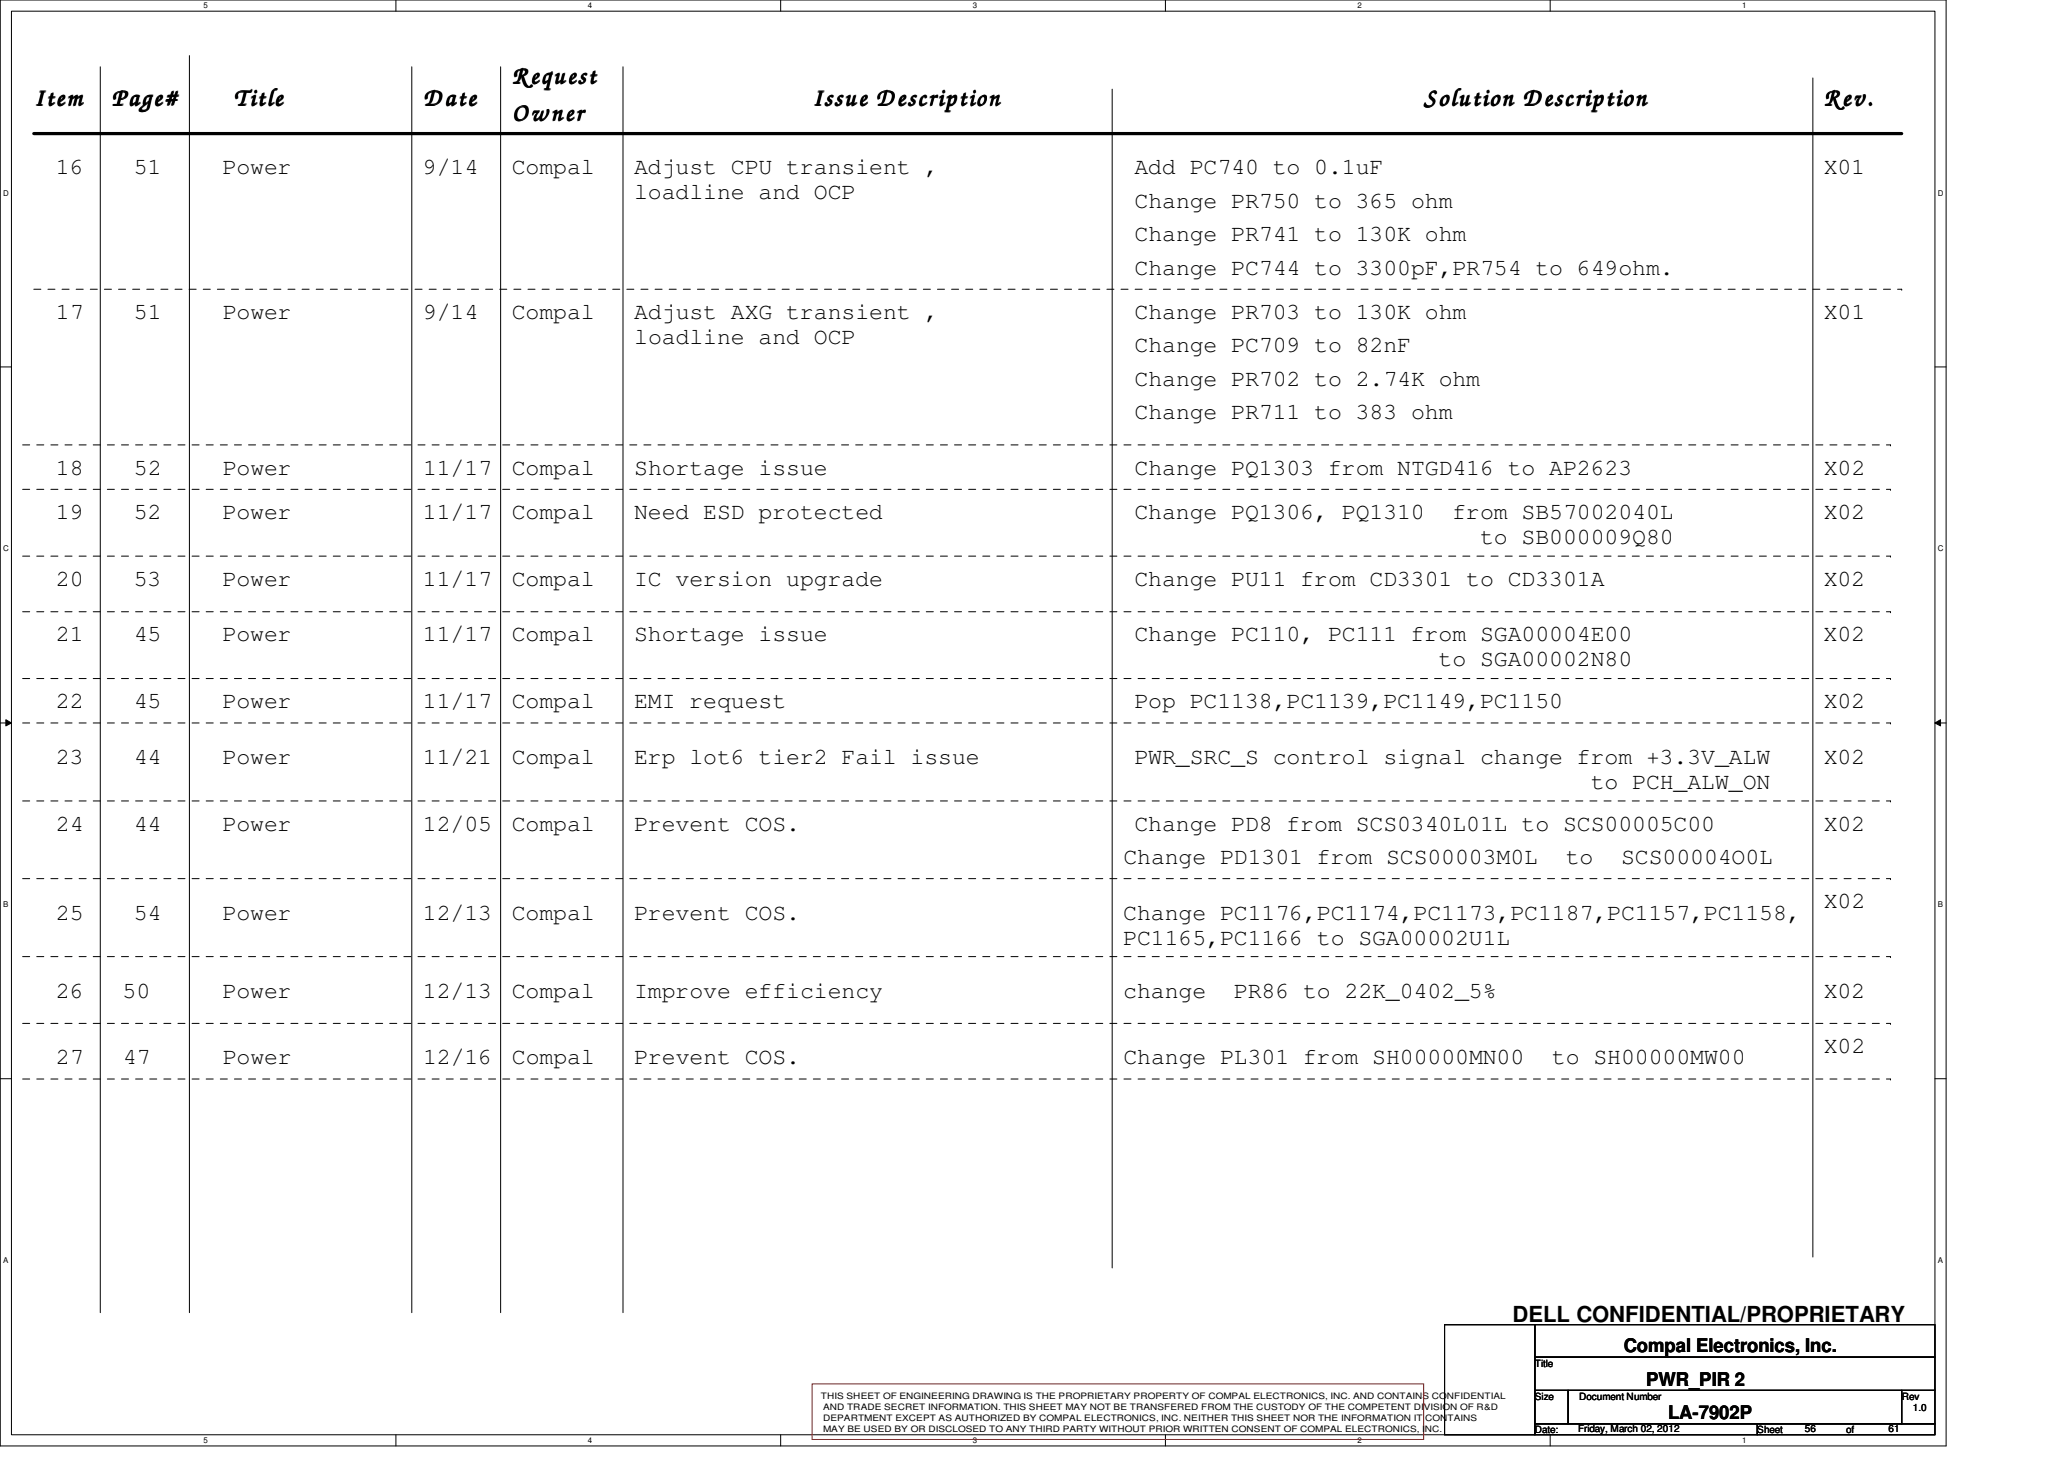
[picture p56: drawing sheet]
<svg xmlns="http://www.w3.org/2000/svg" width="297mm" height="210mm" viewBox="0 0 297 210" stroke-linecap="round" stroke-linejoin="round" font-family="sans-serif">
<defs><g id="words">
<g font-size="4.3">
<text x="4.9" y="15.2">Item</text>
<text x="16" y="15.2">Page#</text>
<text x="33.7" y="15.2">Title</text>
<text x="60.9" y="15.2">Date</text>
<text x="73.7" y="12">Request</text>
<text x="73.7" y="17.4">Owner</text>
<text x="117" y="15.2">Issue Description</text>
<text x="205" y="15.2">Solution Description</text>
<text x="262.5" y="15.2">Rev.</text>
</g>
<g font-size="3.3">
<text x="8" y="25.1">16</text>
<text x="19.3" y="25.1">51</text>
<text x="32" y="25.1">Power</text>
<text x="60.9" y="25.1">9/14</text>
<text x="73.7" y="25.1">Compal</text>
<text x="91.3" y="25.1">Adjust CPU transient ,</text>
<text x="91.3" y="28.7">loadline and OCP</text>
<text x="163.3" y="25.1">Add PC740 to 0.1uF</text>
<text x="163.3" y="29.9">Change PR750 to 365 ohm</text>
<text x="262.5" y="25.1">X01</text>
<text x="163.3" y="34.7">Change PR741 to 130K ohm</text>
<text x="163.3" y="39.5">Change PC744 to 3300pF,PR754 to 649ohm.</text>
<text x="8" y="45.9">17</text>
<text x="19.3" y="45.9">51</text>
<text x="32" y="45.9">Power</text>
<text x="60.9" y="45.9">9/14</text>
<text x="73.7" y="45.9">Compal</text>
<text x="91.3" y="45.9">Adjust AXG transient ,</text>
<text x="163.3" y="45.9">Change PR703 to 130K ohm</text>
<text x="262.5" y="45.9">X01</text>
<text x="91.3" y="49.5">loadline and OCP</text>
<text x="163.3" y="50.7">Change PC709 to 82nF</text>
<text x="163.3" y="55.5">Change PR702 to 2.74K ohm</text>
<text x="163.3" y="60.3">Change PR711 to 383 ohm</text>
<text x="8" y="68.3">18</text>
<text x="19.3" y="68.3">52</text>
<text x="32" y="68.3">Power</text>
<text x="60.9" y="68.3">11/17</text>
<text x="73.7" y="68.3">Compal</text>
<text x="91.3" y="68.3">Shortage issue</text>
<text x="163.3" y="68.3">Change PQ1303 from NTGD416 to AP2623</text>
<text x="262.5" y="68.3">X02</text>
<text x="8" y="74.7">19</text>
<text x="19.3" y="74.7">52</text>
<text x="32" y="74.7">Power</text>
<text x="60.9" y="74.7">11/17</text>
<text x="73.7" y="74.7">Compal</text>
<text x="91.3" y="74.7">Need ESD protected</text>
<text x="163.3" y="74.7">Change PQ1306, PQ1310</text>
<text x="209" y="74.7">from SB57002040L</text>
<text x="262.5" y="74.7">X02</text>
<text x="213" y="78.3">to SB000009Q80</text>
<text x="8" y="84.3">20</text>
<text x="19.3" y="84.3">53</text>
<text x="32" y="84.3">Power</text>
<text x="60.9" y="84.3">11/17</text>
<text x="73.7" y="84.3">Compal</text>
<text x="91.3" y="84.3">IC version upgrade</text>
<text x="163.3" y="84.3">Change PU11 from CD3301 to CD3301A</text>
<text x="262.5" y="84.3">X02</text>
<text x="8" y="92.3">21</text>
<text x="19.3" y="92.3">45</text>
<text x="32" y="92.3">Power</text>
<text x="60.9" y="92.3">11/17</text>
<text x="73.7" y="92.3">Compal</text>
<text x="91.3" y="92.3">Shortage issue</text>
<text x="163.3" y="92.3">Change PC110, PC111 from SGA00004E00</text>
<text x="207" y="95.9">to SGA00002N80</text>
<text x="262.5" y="92.3">X02</text>
<text x="8" y="101.9">22</text>
<text x="19.3" y="101.9">45</text>
<text x="32" y="101.9">Power</text>
<text x="60.9" y="101.9">11/17</text>
<text x="73.7" y="101.9">Compal</text>
<text x="91.3" y="101.9">EMI request</text>
<text x="163.3" y="101.9">Pop PC1138,PC1139,PC1149,PC1150</text>
<text x="262.5" y="101.9">X02</text>
<text x="8" y="109.9">23</text>
<text x="19.3" y="109.9">44</text>
<text x="32" y="109.9">Power</text>
<text x="60.9" y="109.9">11/21</text>
<text x="73.7" y="109.9">Compal</text>
<text x="91.3" y="109.9">Erp lot6 tier2 Fail issue</text>
<text x="163.3" y="109.9">PWR_SRC_S control signal change from +3.3V_ALW</text>
<text x="228.9" y="113.5">to PCH_ALW_ON</text>
<text x="262.5" y="109.9">X02</text>
<text x="8" y="119.5">24</text>
<text x="19.3" y="119.5">44</text>
<text x="32" y="119.5">Power</text>
<text x="60.9" y="119.5">12/05</text>
<text x="73.7" y="119.5">Compal</text>
<text x="91.3" y="119.5">Prevent COS.</text>
<text x="163.3" y="119.5">Change PD8 from SCS0340L01L to SCS00005C00</text>
<text x="262.5" y="119.5">X02</text>
<text x="161.7" y="124.3">Change PD1301 from SCS00003M0L</text>
<text x="225.3" y="124.3">to</text>
<text x="233.3" y="124.3">SCS00004O0L</text>
<text x="262.5" y="130.7">X02</text>
<text x="8" y="132.3">25</text>
<text x="19.3" y="132.3">54</text>
<text x="32" y="132.3">Power</text>
<text x="60.9" y="132.3">12/13</text>
<text x="73.7" y="132.3">Compal</text>
<text x="91.3" y="132.3">Prevent COS.</text>
<text x="161.7" y="132.3">Change PC1176,PC1174,PC1173,PC1187,PC1157,PC1158,</text>
<text x="161.7" y="135.9">PC1165,PC1166 to SGA00002U1L</text>
<text x="8" y="143.5">26</text>
<text x="17.6" y="143.5">50</text>
<text x="32" y="143.5">Power</text>
<text x="60.9" y="143.5">12/13</text>
<text x="73.7" y="143.5">Compal</text>
<text x="91.3" y="143.5">Improve efficiency</text>
<text x="161.7" y="143.5">change</text>
<text x="177.6" y="143.5">PR86 to 22K_0402_5%</text>
<text x="262.5" y="143.5">X02</text>
<text x="8.1" y="153.1">27</text>
<text x="17.7" y="153.1">47</text>
<text x="32.1" y="153.1">Power</text>
<text x="60.9" y="153.1">12/16</text>
<text x="73.7" y="153.1">Compal</text>
<text x="91.3" y="153.1">Prevent COS.</text>
<text x="161.7" y="153.1">Change PL301 from SH00000MN00</text>
<text x="223.3" y="153.1">to SH00000MW00</text>
<text x="262.5" y="151.5">X02</text>
</g>
<text font-size="3.2" x="217.7" y="190.2">DELL CONFIDENTIAL/PROPRIETARY</text>
<g font-size="2.7">
<text x="233.7" y="194.6">Compal Electronics, Inc.</text>
<text x="236.9" y="199.4">PWR_PIR 2</text>
<text x="240.1" y="204.2">LA-7902P</text>
</g>
<g font-size="1.4">
<text x="220.9" y="196.6">Title</text>
<text x="220.9" y="201.4">Size</text>
<text x="227.3" y="201.4">Document Number</text>
<text x="273.7" y="201.4">Rev</text>
<text x="275.3" y="203">1.0</text>
<text x="220.9" y="206.2">Date:</text>
<text x="227.1" y="206">Friday, March 02, 2012</text>
<text x="252.9" y="206.2">Sheet</text>
<text x="259.8" y="206">56</text>
<text x="265.7" y="206.2">of</text>
<text x="271.8" y="206">61</text>
</g>
<g font-size="1.3">
<text x="118.1" y="201.2">THIS SHEET OF ENGINEERING DRAWING IS THE PROPRIETARY PROPERTY OF COMPAL ELECTRONICS, INC. AND CONTAINS CONFIDENTIAL</text>
<text x="118.4" y="202.8">AND TRADE SECRET INFORMATION. THIS SHEET MAY NOT BE TRANSFERED FROM THE CUSTODY OF THE COMPETENT DIVISION OF R&amp;D</text>
<text x="118.4" y="204.4">DEPARTMENT EXCEPT AS AUTHORIZED BY COMPAL ELECTRONICS, INC. NEITHER THIS SHEET NOR THE INFORMATION IT CONTAINS</text>
<text x="118.4" y="206">MAY BE USED BY OR DISCLOSED TO ANY THIRD PARTY WITHOUT PRIOR WRITTEN CONSENT OF COMPAL ELECTRONICS, INC.</text>
</g>
<g font-size="1.1">
<text x="29.3" y="1.1">5</text>
<text x="84.6" y="1.1">4</text>
<text x="140" y="1.1">3</text>
<text x="195.4" y="1.1">2</text>
<text x="250.7" y="1.1">1</text>
<text x=".5" y="28.2">D</text>
<text x="278.9" y="28.2">D</text>
<text x=".5" y="79.3">C</text>
<text x="278.9" y="79.3">C</text>
<text x=".5" y="130.6">B</text>
<text x="278.9" y="130.6">B</text>
<text x=".5" y="181.7">A</text>
<text x="278.9" y="181.7">A</text>
<text x="29.3" y="207.6">5</text>
<text x="84.6" y="207.6">4</text>
<text x="140" y="207.6">3</text>
<text x="195.4" y="207.6">2</text>
<text x="250.7" y="207.6">1</text>
</g>
</g></defs>
<path d="M0 0h280.1v208h-280.1zM1.6 1.6h276.9v204.8h-276.9z" fill="none" stroke="#000" stroke-width=".14"/>
<g fill="#fff">
<path d="M29.3 .2h.6v1.2h-.6z"/>
<path d="M29.3 206.6h.6v1.2h-.6z"/>
</g>
<path d="M57 0v1.6M57 206.4v1.6" fill="none" stroke="#000" stroke-width=".14"/>
<g fill="#fff">
<path d="M84.6 .2h.6v1.2h-.6z"/>
<path d="M84.6 206.6h.6v1.2h-.6z"/>
</g>
<path d="M112.3 0v1.6M112.3 206.4v1.6" fill="none" stroke="#000" stroke-width=".14"/>
<g fill="#fff">
<path d="M140 .2h.6v1.2h-.6z"/>
<path d="M140 206.6h.6v1.2h-.6z"/>
</g>
<path d="M167.7 0v1.6M167.7 206.4v1.6" fill="none" stroke="#000" stroke-width=".14"/>
<g fill="#fff">
<path d="M195.4 .2h.6v1.2h-.6z"/>
<path d="M195.4 206.6h.6v1.2h-.6z"/>
</g>
<path d="M223.1 0v1.6M223.1 206.4v1.6" fill="none" stroke="#000" stroke-width=".14"/>
<g fill="#fff">
<path d="M250.7 .2h.6v1.2h-.6z"/>
<path d="M250.7 206.6h.6v1.2h-.6z"/>
<path d="M.5 27.2h.7v1.2h-.7z"/>
<path d="M278.9 27.2h.8v1.2h-.8z"/>
<path d="M.5 78.4h.7v1.1h-.7z"/>
<path d="M278.9 78.4h.8v1.1h-.8z"/>
</g>
<path d="M0 52.8h1.6M278.5 52.8h1.6" fill="none" stroke="#000" stroke-width=".14"/>
<g fill="#fff">
<path d="M.5 129.6h.7v1.2h-.7z"/>
<path d="M278.9 129.6h.7v1.2h-.7z"/>
</g>
<path d="M0 104h1.6M.8 103.5l.8 .5-.8 .4zM278.5 104h1.6M278.5 104l.8-.5v.9z" fill="none" stroke="#000" stroke-width=".14"/>
<path d="M.8 103.5l.8 .5-.8 .4zM278.5 104l.8-.5v.9z" fill="#000"/>
<g fill="#fff">
<path d="M.5 180.8h.7v1.1h-.7z"/>
<path d="M278.9 180.8h.7v1.1h-.7z"/>
</g>
<g fill="none" stroke="#000" stroke-width=".14">
<path d="M14.4 9.6v179.2M27.3 8v180.8M59.3 9.6v179.2M72 9.6v179.2M89.7 9.6v179.2M160.1 12.8v169.6M260.9 11.2v169.6M0 155.2h1.6M278.5 155.2h1.6M207.9 190.6h13v15.8h-13zM220.9 190.6h57.6v4.6h-57.6zM220.9 195.2h57.6v4.8h-57.6z"/>
<path d="M220.9 200h4.8v4.9h-4.8zM220.9 204.9h32v1.5h-32zM225.7 200h48v4.9h-48zM252.9 204.9h25.6v1.5h-25.6zM273.7 200h4.8v4.9h-4.8z"/>
</g>
<path d="M116.9 199.1h88v8h-88z" fill="none" stroke="#f00" stroke-width=".14"/>
<path d="M4.9 19.2h268.8" fill="none" stroke="#000" stroke-width=".47"/>
<g fill="none" stroke="#000" stroke-width=".14" stroke-dasharray="1 1 1 1 1 1 1 1">
<path d="M4.9 41.6h268.8M273.7 41.6h.1M3.3 64h268.8M3.3 70.4h268.8M272.1 64h.1M272.1 70.4h.1M3.3 80h268.8M3.3 88h268.8M3.3 97.6h268.8M272.1 80h.1M272.1 88h.1M272.1 97.6h.1"/>
<path d="M3.3 104h268.8M3.3 115.2h268.8M272.1 104h.1M272.1 115.2h.1M3.3 126.4h268.8M3.3 137.6h268.8M272.1 126.4h.1M272.1 137.6h.1M3.3 147.2h268.8M3.3 155.2h268.8M272.1 147.2h.1M272.1 155.2h.1"/>
</g>
<use href="#words"/>
</svg>
